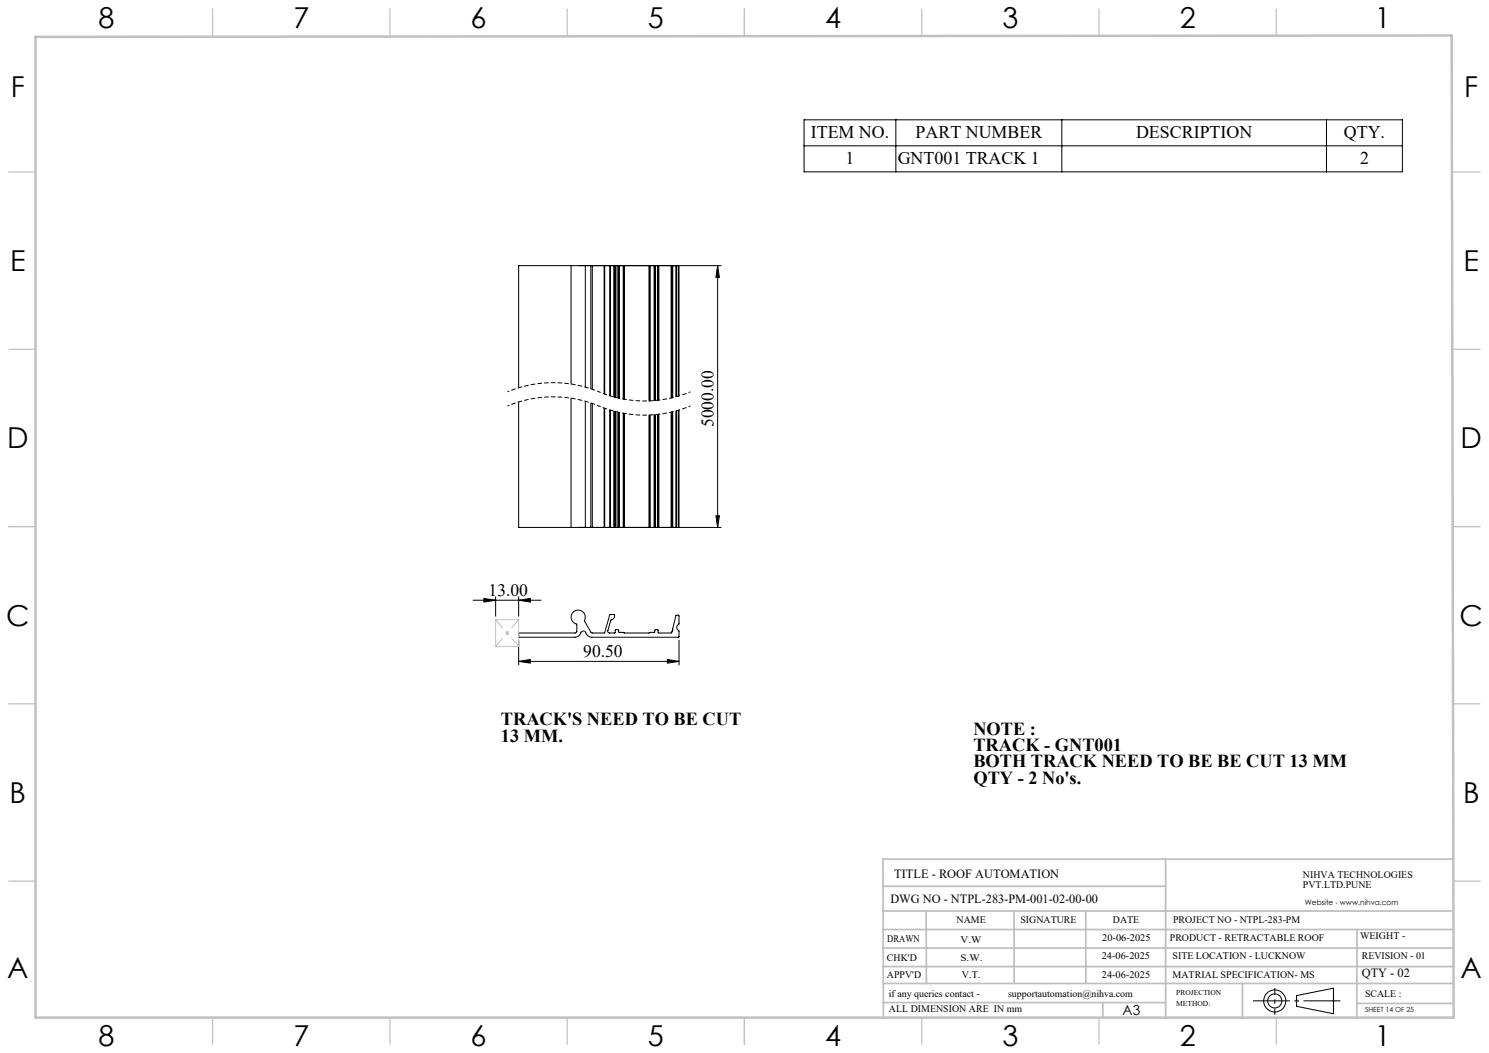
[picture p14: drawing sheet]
<svg xmlns="http://www.w3.org/2000/svg" width="420mm" height="297mm" viewBox="0 0 420 297" stroke-linecap="round" stroke-linejoin="round" font-family="sans-serif">
<defs><g id="words">
<g font-size="8.1">
<text x="27.8" y="8">8</text>
<text x="82.8" y="8">7</text>
<text x="132.8" y="8">6</text>
<text x="182.8" y="8">5</text>
<text x="232.8" y="8">4</text>
<text x="282.8" y="8">3</text>
<text x="332.8" y="8">2</text>
<text x="387.8" y="8">1</text>
<text x="3" y="27.2">F</text>
<text x="413" y="27.2">F</text>
<text x="2.8" y="76.5">E</text>
<text x="412.8" y="76.5">E</text>
<text x="2" y="126.5">D</text>
<text x="412" y="126.5">D</text>
<text x="1.7" y="176.5">C</text>
<text x="411.7" y="176.5">C</text>
<text x="2.7" y="226.5">B</text>
<text x="412.7" y="226.5">B</text>
<text x="2" y="275.7">A</text>
<text x="412" y="275.7">A</text>
<text x="27.8" y="295">8</text>
<text x="82.8" y="295">7</text>
<text x="132.8" y="295">6</text>
<text x="182.8" y="295">5</text>
<text x="232.8" y="295">4</text>
<text x="282.8" y="295">3</text>
<text x="332.8" y="295">2</text>
<text x="387.8" y="295">1</text>
</g>
<g font-size="5.2">
<text x="141.3" y="204.5">TRACK'S NEED TO BE CUT</text>
<text x="141.3" y="209.1">13 MM.</text>
<text x="274.6" y="207.2">NOTE :</text>
<text x="274.6" y="211.8">TRACK - GNT001</text>
<text x="274.6" y="216.4">BOTH TRACK NEED TO BE BE CUT 13 MM</text>
<text x="274.6" y="221">QTY - 2 No's.</text>
</g>
<g font-size="5">
<text x="228.7" y="39">ITEM NO.</text>
<text x="258.2" y="39">PART NUMBER</text>
<text x="320.4" y="39">DESCRIPTION</text>
<text x="379.1" y="39">QTY.</text>
<text x="238.5" y="46.4">1</text>
<text x="253.2" y="46.4">GNT001 TRACK 1</text>
<text x="383.6" y="46.4">2</text>
</g>
<g font-size="4.9">
<text x="201.3" y="120.5" transform="rotate(-90 201.3 120.5)">5000.00</text>
<text x="137.8" y="168.1">13.00</text>
<text x="164.5" y="185.3">90.50</text>
</g>
<text font-size="3.9" x="316.7" y="286.4">A3</text>
<g font-size="3.5">
<text x="252.2" y="247.6">TITLE - ROOF AUTOMATION</text>
<text x="251.2" y="254.7">DWG NO - NTPL-283-PM-001-02-00-00</text>
<text x="384.1" y="275.6">QTY - 02</text>
</g>
<g font-size="2.8">
<text x="367.5" y="247.6">NIHVA TECHNOLOGIES</text>
<text x="367.5" y="250.5">PVT.LTD.PUNE</text>
<text x="269.8" y="260.3">NAME</text>
<text x="287.8" y="260.3">SIGNATURE</text>
<text x="313.9" y="260.4">DATE</text>
<text x="330.9" y="260.4">PROJECT NO - NTPL-283-PM</text>
<text x="250.3" y="265.6">DRAWN</text>
<text x="270.9" y="266.1">V.W</text>
<text x="310.9" y="265.5">20-06-2025</text>
<text x="330" y="265.5">PRODUCT - RETRACTABLE ROOF</text>
<text x="383.6" y="264.8">WEIGHT -</text>
<text x="250.2" y="271.1">CHK'D</text>
<text x="250.2" y="275.8">APPV'D</text>
<text x="270.9" y="271.1">S.W.</text>
<text x="271.3" y="275.8">V.T.</text>
<text x="310.8" y="270.6">24-06-2025</text>
<text x="310.8" y="275.8">24-06-2025</text>
<text x="330.7" y="275.8">MATRIAL SPECIFICATION- MS</text>
<text x="330.7" y="270.6">SITE LOCATION - LUCKNOW</text>
<text x="384.1" y="270.6">REVISION - 01</text>
<text x="250.7" y="281.1">if any queries contact -</text>
<text x="284.3" y="281.1">supportautomation@nihva.com</text>
<text x="385" y="281.1">SCALE :</text>
<text x="250.7" y="285.6">ALL DIMENSION ARE IN mm</text>
</g>
<g font-size="2.1">
<text x="368.1" y="255.1">Website - www.nihva.com</text>
<text x="331.8" y="280.8">PROJECTION</text>
<text x="331.8" y="283.9">METHOD:</text>
</g>
<text font-size="2" x="385" y="285.5">SHEET 14 OF 25</text>
</g></defs>
<g fill="none" stroke="#000" stroke-width=".28">
<path d="M226.8 33.8h168.8v14.7h-168.8zM252.7 33.8v14.7M299.5 33.8v14.7M374.2 33.8v14.7M226.8 41.1h168.8M161.1 74.9h4v34.3M161.1 74.9h-14.8v34.5M161.1 74.9v33.4M163.2 74.9h40.2M173.3 74.9h-.2v37.1M173.3 74.9h.1M173.3 74.9v37.1"/>
<path d="M173.4 74.9h.1M173.4 74.9v37.1M173.5 74.9h.2v37.2M173.5 74.9v37.2M174.5 74.9h-.2v37.4M174.5 74.9h.2v37.5M174.5 74.9v37.4M176 74.9h-.2v37.7M176 74.9h.1v37.7M176 74.9v37.7M183.2 74.9h.2v38.2M183.2 74.9h-.1v38.2"/>
<path d="M183.2 74.9v38.2M184.7 74.9h.2v38.1M184.7 74.9h-.2v38.1M184.7 74.9v38.1M185.6 74.9h-.1v38M185.6 74.9h.2v38M185.6 74.9v38M189.7 74.9h.1M189.7 74.9l-.2 37.3M189.7 74.9v37.3M202.4 74.9l.5 3.3h-1zM202.4 74.9v73.9"/>
<path d="M146.3 113.4v35.4h14.8M161.1 112.3v36.5M165.1 113.2v35.6h-4M166.7 109.7v-34.8h.4v34.9M166.7 113.7v35.1h.4v-35M170.4 111.1v-36.2h.2v36.3M170.4 115.1v33.7h.2v-33.6M172 111.7v-36.8h.2v36.8M172 115.6v33.2h.2v-33.1M173.1 116v32.8h.2M173.3 116v32.8M173.4 116v32.8"/>
<path d="M173.5 116.1v32.7M173.7 116.1v32.7h-.2M174.3 116.3v32.5h.2M174.5 116.3v32.5M174.7 116.3v32.5h-.2M175.8 116.6v32.2h.2M176 116.6v32.2M176.1 116.6v32.2h-.1M183.1 117.1v31.7h.1M183.2 117.1v31.7M183.4 117.1v31.7h-.2M184.5 117v31.8h.2"/>
<path d="M184.7 117v31.8M184.9 117v31.8h-.2M185.5 116.9v31.9h.1M185.6 116.9v31.9M185.8 116.9v31.9h-.2M189.5 112.2v-37.3h-.2v37.4M189.5 116.2v32.6h-.2v-32.5M189.5 116.2l.2 32.6M189.7 116.2v32.6M190.9 111.9v-37h-.3v37M190.9 115.9v32.9h-.3v-32.9M191.5 111.7v-36.8h-.2v36.8"/>
<path d="M191.5 115.7v33.1h-.2v-33.1M163.2 148.8h40.2M173.3 148.8h.1M173.4 148.8h.1M189.7 148.8h.1M201.9 145.5h1l-.5 3.3zM133.5 169.3h19.1M136.5 168.8l3.3 .5-3.3 .5zM139.8 168.3v5.5M146.3 169.3l3.3-.5v1zM146.3 168.3v5.5M146.3 178.5h16l.4-.4v-2a2.04 2.04 0 0 1-1.5-2.7 2.04 2.04 0 0 1 2.8-1.1 2.04 2.04 0 0 1 .9 2.9l2 3.3h3.6l1.5-5 1.1-.2a.85 .85 0 0 1 .2 1 .85 .85 0 0 1-.9 .5l-.9 3.1a.47 .47 0 0 0 .4 .6h1.6v-.7l.2-.2h.7l.2 .8h1.2l.2 .1h7.2l.2-.1 1.2-.1 .1-.5 .2-.2 .7 .1 .2 .8h3.6l.4-.7-.1-.4 1.1-3.9 .7 .1v2.3a1.2 1.2 0 0 0 0 2.1l-.1 1.7h-24.5a2.16 2.16 0 0 1-1.9-1.6 .97 .97 0 0 0-1.4 .9l-.7 .5-.7 .2h-15.9z"/>
<path d="M146.3 186.5l3.3-.5v1zM146.3 180.7v6.8M146.3 186.5h45.2M188.2 186l3.3 .5-3.3 .5zM191.5 180.5v7M365.7 280.8l10.4-2.1v7.2l-10.4-2.1z"/>
<circle cx="359.6" cy="282.3" r="1.98"/>
<circle cx="359.6" cy="282.3" r="3.1"/>
</g>
<path d="M168.9 114.5a33.5 33.5 0 0 0-25.8 0M168.9 110.5a33.5 33.5 0 0 0-25.8 0M194.7 114.5a33.5 33.5 0 0 1-25.8 0M194.7 110.5a33.5 33.5 0 0 1-25.8 0" fill="none" stroke="#000" stroke-width=".28" stroke-dasharray="1.3 .6" stroke-dashoffset=".7" stroke-linecap="butt"/>
<g fill="none" stroke="#c0c0c0" stroke-width=".28">
<path d="M139.8 174.8h6.5v7.5h-6.5zM142.6 178.6h.9M142.7 178.2l.7 .7M143.1 178.1v1M143.4 178.2l-.7 .7M365.2 282.3h1.1M365.4 282l.7 .7M365.7 281.8v1M366.1 282l-.7 .7M375.6 282.3h1.1M375.8 282l.7 .7M376.1 281.8v1"/>
<path d="M376.5 282l-.7 .7"/>
</g>
<path d="M353.4 282.3h24.7" fill="none" stroke="#000" stroke-width=".28" stroke-dasharray="15.2 1.3 1.3 1.3" stroke-dashoffset="4.8" stroke-linecap="butt"/>
<path d="M359.6 286.2v-7.5" fill="none" stroke="#000" stroke-width=".28" stroke-dasharray="15.2 1.3 1.3 1.3" stroke-dashoffset="13.4" stroke-linecap="butt"/>
<path d="M139.8 174.8l6.5 7.5M139.8 182.3l6.5-7.5" fill="none" stroke="#c0c0c0" stroke-width=".28" stroke-dasharray="15.2 1.3 1.3 1.3" stroke-dashoffset="12.2" stroke-linecap="butt"/>
<g fill="none" stroke="#c0c0c0" stroke-width=".35">
<path d="M60 2.5v7.5M110 2.5v7.5M160 2.5v7.5M210 2.5v7.5M260 2.5v7.5M310 2.5v7.5M360 2.5v7.5M2.5 48.5h7.5M410 48.5h7.5M2.5 98.5h7.5M410 98.5h7.5M2.5 148.5h7.5"/>
<path d="M410 148.5h7.5M2.5 198.5h7.5M410 198.5h7.5M2.5 248.5h7.5M410 248.5h7.5M60 287v7.5M110 287v7.5M160 287v7.5M210 287v7.5M260 287v7.5M310 287v7.5M360 287v7.5"/>
</g>
<g fill="none" stroke="#c0c0c0" stroke-width=".5">
<path d="M249.1 257h160.9M249.1 250h79.7M261.2 257l.1 20.4M286 257l.1 20.4M306.2 257l.1 20.4M328.8 242.3v44.8M410 242.3h-160.9l.1 44.7M249.1 272.6h160.9M249.1 267.4h160.9M249.1 262.2h160.9M249.1 277.4h160.9M350.4 277.4v9.6"/>
<path d="M382.8 262.2l-.1 24.8M249.2 282.8h79.6M311.1 282.8v4.2M382.7 283h27.3"/>
</g>
<path d="M10 10.4l399.5-.4 .5 277h-400z" fill="none" stroke="#c0c0c0" stroke-width=".7"/>
<g fill="#000">
<path d="M202.4 74.9l.5 3.3h-1zM201.9 145.5h1l-.5 3.3z"/>
<path d="M136.5 168.8l3.3 .5-3.3 .5zM146.3 169.3l3.3-.5v1z"/>
<path d="M146.3 186.5l3.3-.5v1zM188.2 186l3.3 .5-3.3 .5z"/>
</g>
<use href="#words"/>
</svg>
